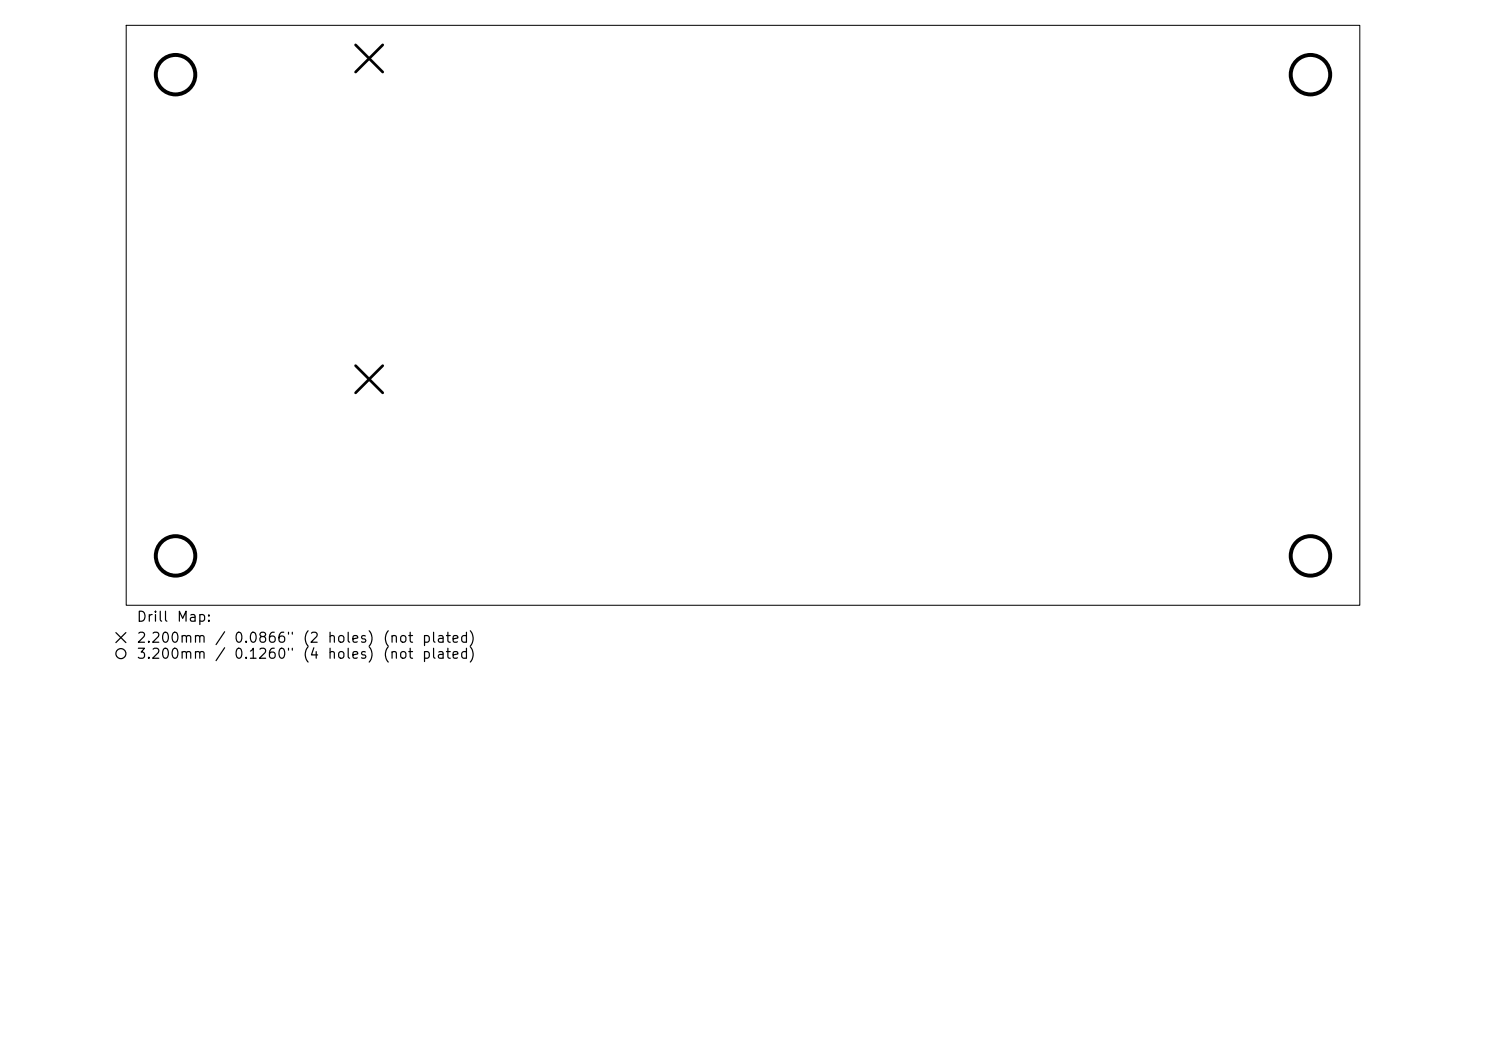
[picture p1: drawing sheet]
<svg xmlns="http://www.w3.org/2000/svg" width="297mm" height="210mm" viewBox="0 0 297 210" stroke-linecap="round" stroke-linejoin="round" font-family="sans-serif">
<defs><g id="words">
<g font-size="2">
<text x="27.2" y="124.7">Drill</text>
<text x="35.2" y="124.7">Map:</text>
<text x="27.2" y="128.9">2.200mm</text>
<text x="42.8" y="128.9">/</text>
<text x="46.6" y="128.9">0.0866&quot;</text>
<text x="60.3" y="128.9">(2</text>
<text x="65.3" y="128.9">holes)</text>
<text x="76.4" y="128.9">(not</text>
<text x="84.2" y="128.9">plated)</text>
<text x="27.2" y="132.1">3.200mm</text>
<text x="42.8" y="132.1">/</text>
<text x="46.6" y="132.1">0.1260&quot;</text>
<text x="60.3" y="132.1">(4</text>
<text x="65.3" y="132.1">holes)</text>
<text x="76.4" y="132.1">(not</text>
<text x="84.2" y="132.1">plated)</text>
</g>
</g></defs>
<path d="M25.2 5.1h246.6v115.8h-246.6z" fill="none" stroke="#000" stroke-width=".2"/>
<path d="M71.1 9l5.4 5.4M76.5 9l-5.4 5.4M71.1 73.1l5.4 5.4M76.5 73.1l-5.4 5.4" fill="none" stroke="#000" stroke-width=".54"/>
<g fill="none" stroke="#000" stroke-width=".79">
<circle cx="35.1" cy="14.9" r="3.9"/>
<circle cx="261.9" cy="14.9" r="3.9"/>
<circle cx="35.1" cy="111.1" r="3.9"/>
<circle cx="261.9" cy="111.1" r="3.9"/>
</g>
<g fill="none" stroke="#000" stroke-width=".25">
<path d="M23.2 126.4l2 2M25.2 126.4l-2 2"/>
<circle cx="24.2" cy="130.6" r="1"/>
</g>
<use href="#words"/>
</svg>
